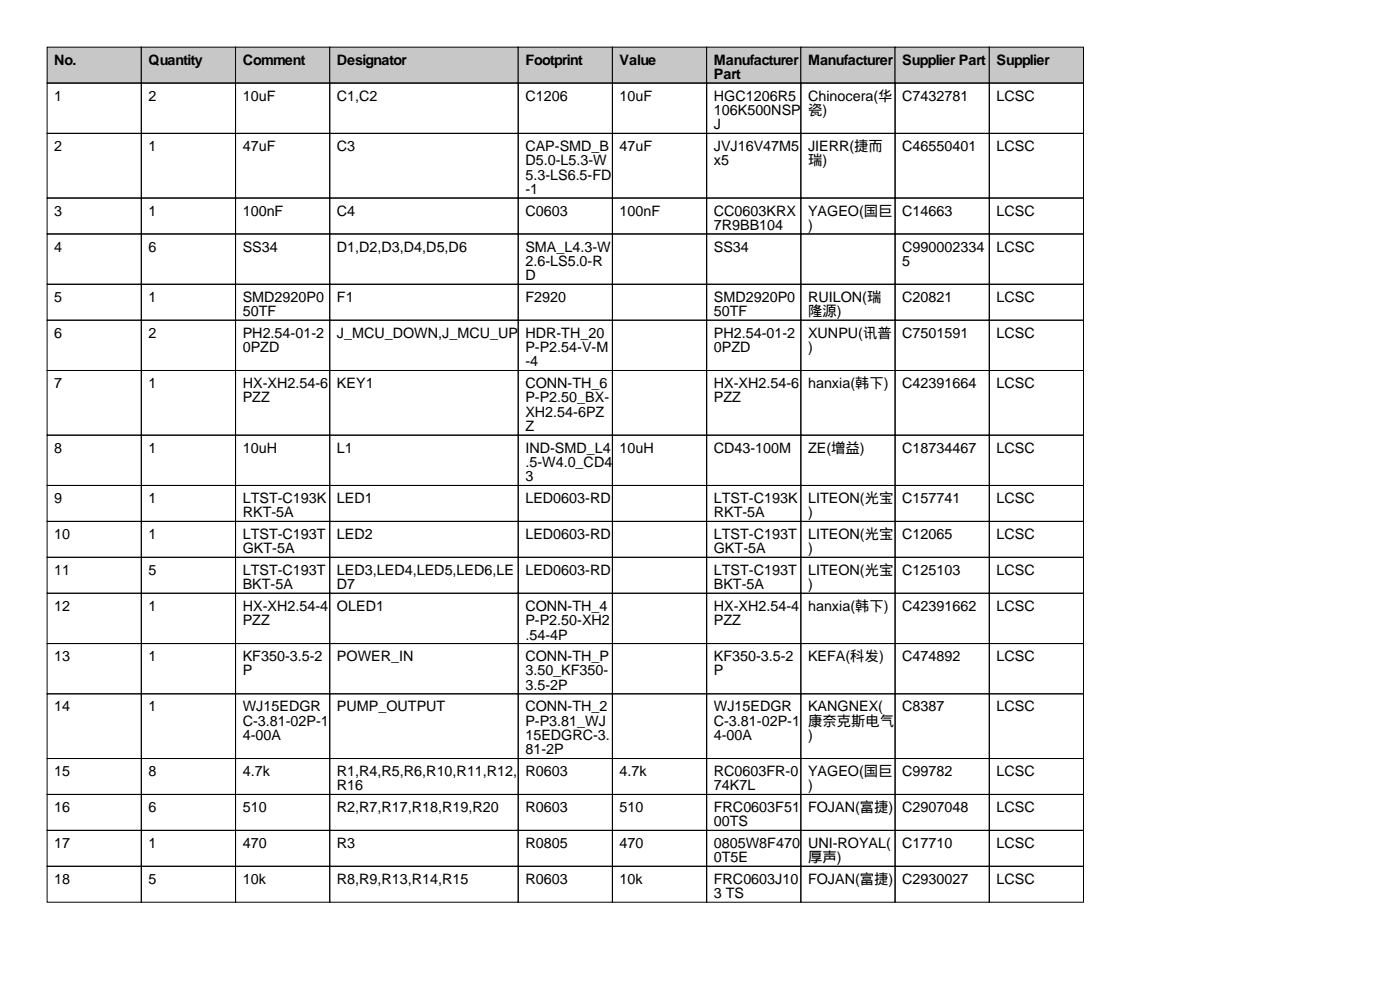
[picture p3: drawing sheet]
<svg xmlns="http://www.w3.org/2000/svg" width="297mm" height="210mm" viewBox="0 0 297 210" stroke-linecap="round" stroke-linejoin="round" font-family="sans-serif">
<defs><g id="words">
<g font-size="3">
<text x="11.5" y="13.7">No.</text>
<text x="31.5" y="13.7">Quantity</text>
<text x="51.5" y="13.7">Comment</text>
<text x="71.5" y="13.7">Designator</text>
<text x="111.5" y="13.7">Footprint</text>
<text x="131.5" y="13.7">Value</text>
<text x="151.5" y="13.7">Manufacturer</text>
<text x="151.5" y="16.8">Part</text>
<text x="171.5" y="13.7">Manufacturer</text>
<text x="191.5" y="13.7">Supplier Part</text>
<text x="211.5" y="13.7">Supplier</text>
<text x="11.5" y="21.3">1</text>
<text x="31.5" y="21.3">2</text>
<text x="51.5" y="21.3">10uF</text>
<text x="71.5" y="21.3">C1,C2</text>
<text x="111.5" y="21.3">C1206</text>
<text x="131.5" y="21.3">10uF</text>
<text x="151.5" y="21.3">HGC1206R5</text>
<text x="171.5" y="21.3">Chinocera(华</text>
<text x="191.5" y="21.3">C7432781</text>
<text x="211.5" y="21.3">LCSC</text>
<text x="151.5" y="24.4">106K500NSP</text>
<text x="151.5" y="27.4">J</text>
<text x="171.5" y="24.4">瓷)</text>
<text x="11.5" y="32">2</text>
<text x="31.5" y="32">1</text>
<text x="51.5" y="32">47uF</text>
<text x="71.5" y="32">C3</text>
<text x="111.5" y="32">CAP-SMD_B</text>
<text x="111.5" y="35.1">D5.0-L5.3-W</text>
<text x="131.5" y="32">47uF</text>
<text x="151.5" y="32">JVJ16V47M5</text>
<text x="151.5" y="35.1">x5</text>
<text x="171.5" y="32">JIERR(捷而</text>
<text x="171.5" y="35.1">瑞)</text>
<text x="191.5" y="32">C46550401</text>
<text x="211.5" y="32">LCSC</text>
<text x="111.5" y="38.1">5.3-LS6.5-FD</text>
<text x="111.5" y="41.2">-1</text>
<text x="11.5" y="45.7">3</text>
<text x="31.5" y="45.7">1</text>
<text x="51.5" y="45.7">100nF</text>
<text x="71.5" y="45.7">C4</text>
<text x="111.5" y="45.7">C0603</text>
<text x="131.5" y="45.7">100nF</text>
<text x="151.5" y="45.7">CC0603KRX</text>
<text x="171.5" y="45.7">YAGEO(国巨</text>
<text x="191.5" y="45.7">C14663</text>
<text x="211.5" y="45.7">LCSC</text>
<text x="11.5" y="53.3">4</text>
<text x="31.5" y="53.3">6</text>
<text x="51.5" y="53.3">SS34</text>
<text x="71.5" y="53.3">D1,D2,D3,D4,D5,D6</text>
<text x="111.5" y="53.3">SMA_L4.3-W</text>
<text x="151.5" y="48.8">7R9BB104</text>
<text x="151.5" y="53.3">SS34</text>
<text x="171.5" y="48.8">)</text>
<text x="191.5" y="53.3">C990002334</text>
<text x="211.5" y="53.3">LCSC</text>
<text x="111.5" y="56.4">2.6-LS5.0-R</text>
<text x="111.5" y="59.4">D</text>
<text x="191.5" y="56.4">5</text>
<text x="11.5" y="64">5</text>
<text x="31.5" y="64">1</text>
<text x="51.5" y="64">SMD2920P0</text>
<text x="71.5" y="64">F1</text>
<text x="111.5" y="64">F2920</text>
<text x="151.5" y="64">SMD2920P0</text>
<text x="171.5" y="64">RUILON(瑞</text>
<text x="191.5" y="64">C20821</text>
<text x="211.5" y="64">LCSC</text>
<text x="11.5" y="71.6">6</text>
<text x="31.5" y="71.6">2</text>
<text x="51.5" y="67.1">50TF</text>
<text x="51.5" y="71.6">PH2.54-01-2</text>
<text x="71.5" y="71.6">J_MCU_DOWN,J_MCU_UP</text>
<text x="111.5" y="71.6">HDR-TH_20</text>
<text x="151.5" y="67.1">50TF</text>
<text x="151.5" y="71.6">PH2.54-01-2</text>
<text x="171.5" y="67.1">隆源)</text>
<text x="171.5" y="71.6">XUNPU(讯普</text>
<text x="191.5" y="71.6">C7501591</text>
<text x="211.5" y="71.6">LCSC</text>
<text x="51.5" y="74.7">0PZD</text>
<text x="111.5" y="74.7">P-P2.54-V-M</text>
<text x="111.5" y="77.7">-4</text>
<text x="151.5" y="74.7">0PZD</text>
<text x="171.5" y="74.7">)</text>
<text x="11.5" y="82.3">7</text>
<text x="31.5" y="82.3">1</text>
<text x="51.5" y="82.3">HX-XH2.54-6</text>
<text x="71.5" y="82.3">KEY1</text>
<text x="111.5" y="82.3">CONN-TH_6</text>
<text x="151.5" y="82.3">HX-XH2.54-6</text>
<text x="171.5" y="82.3">hanxia(韩下)</text>
<text x="191.5" y="82.3">C42391664</text>
<text x="211.5" y="82.3">LCSC</text>
<text x="51.5" y="85.3">PZZ</text>
<text x="111.5" y="85.3">P-P2.50_BX-</text>
<text x="111.5" y="88.4">XH2.54-6PZ</text>
<text x="151.5" y="85.3">PZZ</text>
<text x="111.5" y="91.4">Z</text>
<text x="11.5" y="96">8</text>
<text x="31.5" y="96">1</text>
<text x="51.5" y="96">10uH</text>
<text x="71.5" y="96">L1</text>
<text x="111.5" y="96">IND-SMD_L4</text>
<text x="111.5" y="99.1">.5-W4.0_CD4</text>
<text x="131.5" y="96">10uH</text>
<text x="151.5" y="96">CD43-100M</text>
<text x="171.5" y="96">ZE(增益)</text>
<text x="191.5" y="96">C18734467</text>
<text x="211.5" y="96">LCSC</text>
<text x="11.5" y="106.7">9</text>
<text x="31.5" y="106.7">1</text>
<text x="51.5" y="106.7">LTST-C193K</text>
<text x="71.5" y="106.7">LED1</text>
<text x="111.5" y="102.1">3</text>
<text x="111.5" y="106.7">LED0603-RD</text>
<text x="151.5" y="106.7">LTST-C193K</text>
<text x="171.5" y="106.7">LITEON(光宝</text>
<text x="191.5" y="106.7">C157741</text>
<text x="211.5" y="106.7">LCSC</text>
<text x="51.5" y="109.7">RKT-5A</text>
<text x="151.5" y="109.7">RKT-5A</text>
<text x="171.5" y="109.7">)</text>
<text x="11.5" y="114.3">10</text>
<text x="31.5" y="114.3">1</text>
<text x="51.5" y="114.3">LTST-C193T</text>
<text x="51.5" y="117.4">GKT-5A</text>
<text x="71.5" y="114.3">LED2</text>
<text x="111.5" y="114.3">LED0603-RD</text>
<text x="151.5" y="114.3">LTST-C193T</text>
<text x="151.5" y="117.4">GKT-5A</text>
<text x="171.5" y="114.3">LITEON(光宝</text>
<text x="171.5" y="117.4">)</text>
<text x="191.5" y="114.3">C12065</text>
<text x="211.5" y="114.3">LCSC</text>
<text x="11.5" y="121.9">11</text>
<text x="31.5" y="121.9">5</text>
<text x="51.5" y="121.9">LTST-C193T</text>
<text x="51.5" y="125">BKT-5A</text>
<text x="71.5" y="121.9">LED3,LED4,LED5,LED6,LE</text>
<text x="71.5" y="125">D7</text>
<text x="111.5" y="121.9">LED0603-RD</text>
<text x="151.5" y="121.9">LTST-C193T</text>
<text x="151.5" y="125">BKT-5A</text>
<text x="171.5" y="121.9">LITEON(光宝</text>
<text x="171.5" y="125">)</text>
<text x="191.5" y="121.9">C125103</text>
<text x="211.5" y="121.9">LCSC</text>
<text x="11.5" y="129.5">12</text>
<text x="31.5" y="129.5">1</text>
<text x="51.5" y="129.5">HX-XH2.54-4</text>
<text x="71.5" y="129.5">OLED1</text>
<text x="111.5" y="129.5">CONN-TH_4</text>
<text x="151.5" y="129.5">HX-XH2.54-4</text>
<text x="171.5" y="129.5">hanxia(韩下)</text>
<text x="191.5" y="129.5">C42391662</text>
<text x="211.5" y="129.5">LCSC</text>
<text x="51.5" y="132.6">PZZ</text>
<text x="111.5" y="132.6">P-P2.50-XH2</text>
<text x="111.5" y="135.6">.54-4P</text>
<text x="151.5" y="132.6">PZZ</text>
<text x="11.5" y="140.2">13</text>
<text x="31.5" y="140.2">1</text>
<text x="51.5" y="140.2">KF350-3.5-2</text>
<text x="51.5" y="143.3">P</text>
<text x="71.5" y="140.2">POWER_IN</text>
<text x="111.5" y="140.2">CONN-TH_P</text>
<text x="111.5" y="143.3">3.50_KF350-</text>
<text x="151.5" y="140.2">KF350-3.5-2</text>
<text x="151.5" y="143.3">P</text>
<text x="171.5" y="140.2">KEFA(科发)</text>
<text x="191.5" y="140.2">C474892</text>
<text x="211.5" y="140.2">LCSC</text>
<text x="111.5" y="146.3">3.5-2P</text>
<text x="11.5" y="150.9">14</text>
<text x="31.5" y="150.9">1</text>
<text x="51.5" y="150.9">WJ15EDGR</text>
<text x="51.5" y="153.9">C-3.81-02P-1</text>
<text x="71.5" y="150.9">PUMP_OUTPUT</text>
<text x="111.5" y="150.9">CONN-TH_2</text>
<text x="111.5" y="153.9">P-P3.81_WJ</text>
<text x="151.5" y="150.9">WJ15EDGR</text>
<text x="151.5" y="153.9">C-3.81-02P-1</text>
<text x="171.5" y="150.9">KANGNEX(</text>
<text x="171.5" y="153.9">康奈克斯电气</text>
<text x="191.5" y="150.9">C8387</text>
<text x="211.5" y="150.9">LCSC</text>
<text x="51.5" y="157">4-00A</text>
<text x="111.5" y="157">15EDGRC-3.</text>
<text x="111.5" y="160">81-2P</text>
<text x="151.5" y="157">4-00A</text>
<text x="171.5" y="157">)</text>
<text x="11.5" y="164.6">15</text>
<text x="31.5" y="164.6">8</text>
<text x="51.5" y="164.6">4.7k</text>
<text x="71.5" y="164.6">R1,R4,R5,R6,R10,R11,R12,</text>
<text x="71.5" y="167.6">R16</text>
<text x="111.5" y="164.6">R0603</text>
<text x="131.5" y="164.6">4.7k</text>
<text x="151.5" y="164.6">RC0603FR-0</text>
<text x="151.5" y="167.6">74K7L</text>
<text x="171.5" y="164.6">YAGEO(国巨</text>
<text x="171.5" y="167.6">)</text>
<text x="191.5" y="164.6">C99782</text>
<text x="211.5" y="164.6">LCSC</text>
<text x="11.5" y="172.2">16</text>
<text x="31.5" y="172.2">6</text>
<text x="51.5" y="172.2">510</text>
<text x="71.5" y="172.2">R2,R7,R17,R18,R19,R20</text>
<text x="111.5" y="172.2">R0603</text>
<text x="131.5" y="172.2">510</text>
<text x="151.5" y="172.2">FRC0603F51</text>
<text x="171.5" y="172.2">FOJAN(富捷)</text>
<text x="191.5" y="172.2">C2907048</text>
<text x="211.5" y="172.2">LCSC</text>
<text x="11.5" y="179.8">17</text>
<text x="31.5" y="179.8">1</text>
<text x="51.5" y="179.8">470</text>
<text x="71.5" y="179.8">R3</text>
<text x="111.5" y="179.8">R0805</text>
<text x="131.5" y="179.8">470</text>
<text x="151.5" y="175.3">00TS</text>
<text x="151.5" y="179.8">0805W8F470</text>
<text x="171.5" y="179.8">UNI-ROYAL(</text>
<text x="191.5" y="179.8">C17710</text>
<text x="211.5" y="179.8">LCSC</text>
<text x="151.5" y="182.9">0T5E</text>
<text x="171.5" y="182.9">厚声)</text>
<text x="11.5" y="187.5">18</text>
<text x="31.5" y="187.5">5</text>
<text x="51.5" y="187.5">10k</text>
<text x="71.5" y="187.5">R8,R9,R13,R14,R15</text>
<text x="111.5" y="187.5">R0603</text>
<text x="131.5" y="187.5">10k</text>
<text x="151.5" y="187.5">FRC0603J10</text>
<text x="151.5" y="190.5">3 TS</text>
<text x="171.5" y="187.5">FOJAN(富捷)</text>
<text x="191.5" y="187.5">C2930027</text>
<text x="211.5" y="187.5">LCSC</text>
</g>
</g></defs>
<g fill="#c7c7c7" stroke="#000" stroke-width=".21">
<path d="M10 10h20v7.6h-20z"/>
<path d="M30 10h20v7.6h-20z"/>
<path d="M50 10h20v7.6h-20z"/>
<path d="M70 10h40v7.6h-40z"/>
<path d="M110 10h20v7.6h-20z"/>
<path d="M130 10h20v7.6h-20z"/>
<path d="M150 10h20v7.6h-20z"/>
<path d="M170 10h20v7.6h-20z"/>
<path d="M190 10h20v7.6h-20z"/>
<path d="M210 10h20v7.6h-20z"/>
</g>
<g fill="none" stroke="#000" stroke-width=".21">
<path d="M10 17.6h20v10.7h-20zM30 17.6h20v10.7h-20zM50 17.6h20v10.7h-20zM70 17.6h40v10.7h-40zM110 17.6h20v10.7h-20zM130 17.6h20v10.7h-20zM150 17.6h20v10.7h-20zM170 17.6h20v10.7h-20zM190 17.6h20v10.7h-20zM210 17.6h20v10.7h-20zM10 28.3h20v13.7h-20zM30 28.3h20v13.7h-20z"/>
<path d="M50 28.3h20v13.7h-20zM70 28.3h40v13.7h-40zM110 28.3h20v13.7h-20zM130 28.3h20v13.7h-20zM150 28.3h20v13.7h-20zM170 28.3h20v13.7h-20zM190 28.3h20v13.7h-20zM210 28.3h20v13.7h-20zM10 42h20v7.6h-20zM10 49.6h20v10.7h-20zM30 42h20v7.6h-20zM30 49.6h20v10.7h-20z"/>
<path d="M50 42h20v7.6h-20zM50 49.6h20v10.7h-20zM70 42h40v7.6h-40zM70 49.6h40v10.7h-40zM110 42h20v7.6h-20zM110 49.6h20v10.7h-20zM130 42h20v7.6h-20zM130 49.6h20v10.7h-20zM150 42h20v7.6h-20zM150 49.6h20v10.7h-20zM170 42h20v7.6h-20zM170 49.6h20v10.7h-20z"/>
<path d="M190 42h20v7.6h-20zM190 49.6h20v10.7h-20zM210 42h20v7.6h-20zM210 49.6h20v10.7h-20zM10 60.3h20v7.6h-20zM10 67.9h20v10.7h-20zM10 78.6h20v13.7h-20zM30 60.3h20v7.6h-20zM30 67.9h20v10.7h-20zM30 78.6h20v13.7h-20zM50 60.3h20v7.6h-20zM50 67.9h20v10.7h-20z"/>
<path d="M50 78.6h20v13.7h-20zM70 60.3h40v7.6h-40zM70 67.9h40v10.7h-40zM70 78.6h40v13.7h-40zM110 60.3h20v7.6h-20zM110 67.9h20v10.7h-20zM110 78.6h20v13.7h-20zM130 60.3h20v7.6h-20zM130 67.9h20v10.7h-20zM130 78.6h20v13.7h-20zM150 60.3h20v7.6h-20zM150 67.9h20v10.7h-20z"/>
<path d="M150 78.6h20v13.7h-20zM170 60.3h20v7.6h-20zM170 67.9h20v10.7h-20zM170 78.6h20v13.7h-20zM190 60.3h20v7.6h-20zM190 67.9h20v10.7h-20zM190 78.6h20v13.7h-20zM210 60.3h20v7.6h-20zM210 67.9h20v10.7h-20zM210 78.6h20v13.7h-20zM10 92.3h20v10.7h-20zM30 92.3h20v10.7h-20z"/>
<path d="M50 92.3h20v10.7h-20zM70 92.3h40v10.7h-40zM110 92.3h20v10.7h-20zM130 92.3h20v10.7h-20zM150 92.3h20v10.7h-20zM170 92.3h20v10.7h-20zM190 92.3h20v10.7h-20zM210 92.3h20v10.7h-20zM10 103h20v7.6h-20zM10 110.6h20v7.6h-20zM10 118.2h20v7.6h-20zM30 103h20v7.6h-20z"/>
<path d="M30 110.6h20v7.6h-20zM30 118.2h20v7.6h-20zM50 103h20v7.6h-20zM50 110.6h20v7.6h-20zM50 118.2h20v7.6h-20zM70 103h40v7.6h-40zM70 110.6h40v7.6h-40zM70 118.2h40v7.6h-40zM110 103h20v7.6h-20zM110 110.6h20v7.6h-20zM110 118.2h20v7.6h-20zM130 103h20v7.6h-20z"/>
<path d="M130 110.6h20v7.6h-20zM130 118.2h20v7.6h-20zM150 103h20v7.6h-20zM150 110.6h20v7.6h-20zM150 118.2h20v7.6h-20zM170 103h20v7.6h-20zM170 110.6h20v7.6h-20zM170 118.2h20v7.6h-20zM190 103h20v7.6h-20zM190 110.6h20v7.6h-20zM190 118.2h20v7.6h-20zM210 103h20v7.6h-20z"/>
<path d="M210 110.6h20v7.6h-20zM210 118.2h20v7.6h-20zM10 125.8h20v10.7h-20zM10 136.5h20v10.7h-20zM30 125.8h20v10.7h-20zM30 136.5h20v10.7h-20zM50 125.8h20v10.7h-20zM50 136.5h20v10.7h-20zM70 125.8h40v10.7h-40zM70 136.5h40v10.7h-40zM110 125.8h20v10.7h-20zM110 136.5h20v10.7h-20z"/>
<path d="M130 125.8h20v10.7h-20zM130 136.5h20v10.7h-20zM150 125.8h20v10.7h-20zM150 136.5h20v10.7h-20zM170 125.8h20v10.7h-20zM170 136.5h20v10.7h-20zM190 125.8h20v10.7h-20zM190 136.5h20v10.7h-20zM210 125.8h20v10.7h-20zM210 136.5h20v10.7h-20zM10 147.2h20v13.7h-20zM30 147.2h20v13.7h-20z"/>
<path d="M50 147.2h20v13.7h-20zM70 147.2h40v13.7h-40zM110 147.2h20v13.7h-20zM130 147.2h20v13.7h-20zM150 147.2h20v13.7h-20zM170 147.2h20v13.7h-20zM190 147.2h20v13.7h-20zM210 147.2h20v13.7h-20zM10 160.9h20v7.6h-20zM10 168.5h20v7.6h-20zM10 176.1h20v7.6h-20zM30 160.9h20v7.6h-20z"/>
<path d="M30 168.5h20v7.6h-20zM30 176.1h20v7.6h-20zM50 160.9h20v7.6h-20zM50 168.5h20v7.6h-20zM50 176.1h20v7.6h-20zM70 160.9h40v7.6h-40zM70 168.5h40v7.6h-40zM70 176.1h40v7.6h-40zM110 160.9h20v7.6h-20zM110 168.5h20v7.6h-20zM110 176.1h20v7.6h-20zM130 160.9h20v7.6h-20z"/>
<path d="M130 168.5h20v7.6h-20zM130 176.1h20v7.6h-20zM150 160.9h20v7.6h-20zM150 168.5h20v7.6h-20zM150 176.1h20v7.6h-20zM170 160.9h20v7.6h-20zM170 168.5h20v7.6h-20zM170 176.1h20v7.6h-20zM190 160.9h20v7.6h-20zM190 168.5h20v7.6h-20zM190 176.1h20v7.6h-20zM210 160.9h20v7.6h-20z"/>
<path d="M210 168.5h20v7.6h-20zM210 176.1h20v7.6h-20zM10 183.7h20v7.7h-20zM30 183.7h20v7.7h-20zM50 183.7h20v7.7h-20zM70 183.7h40v7.7h-40zM110 183.7h20v7.7h-20zM130 183.7h20v7.7h-20zM150 183.7h20v7.7h-20zM170 183.7h20v7.7h-20zM190 183.7h20v7.7h-20zM210 183.7h20v7.7h-20z"/>
</g>
<use href="#words"/>
</svg>
